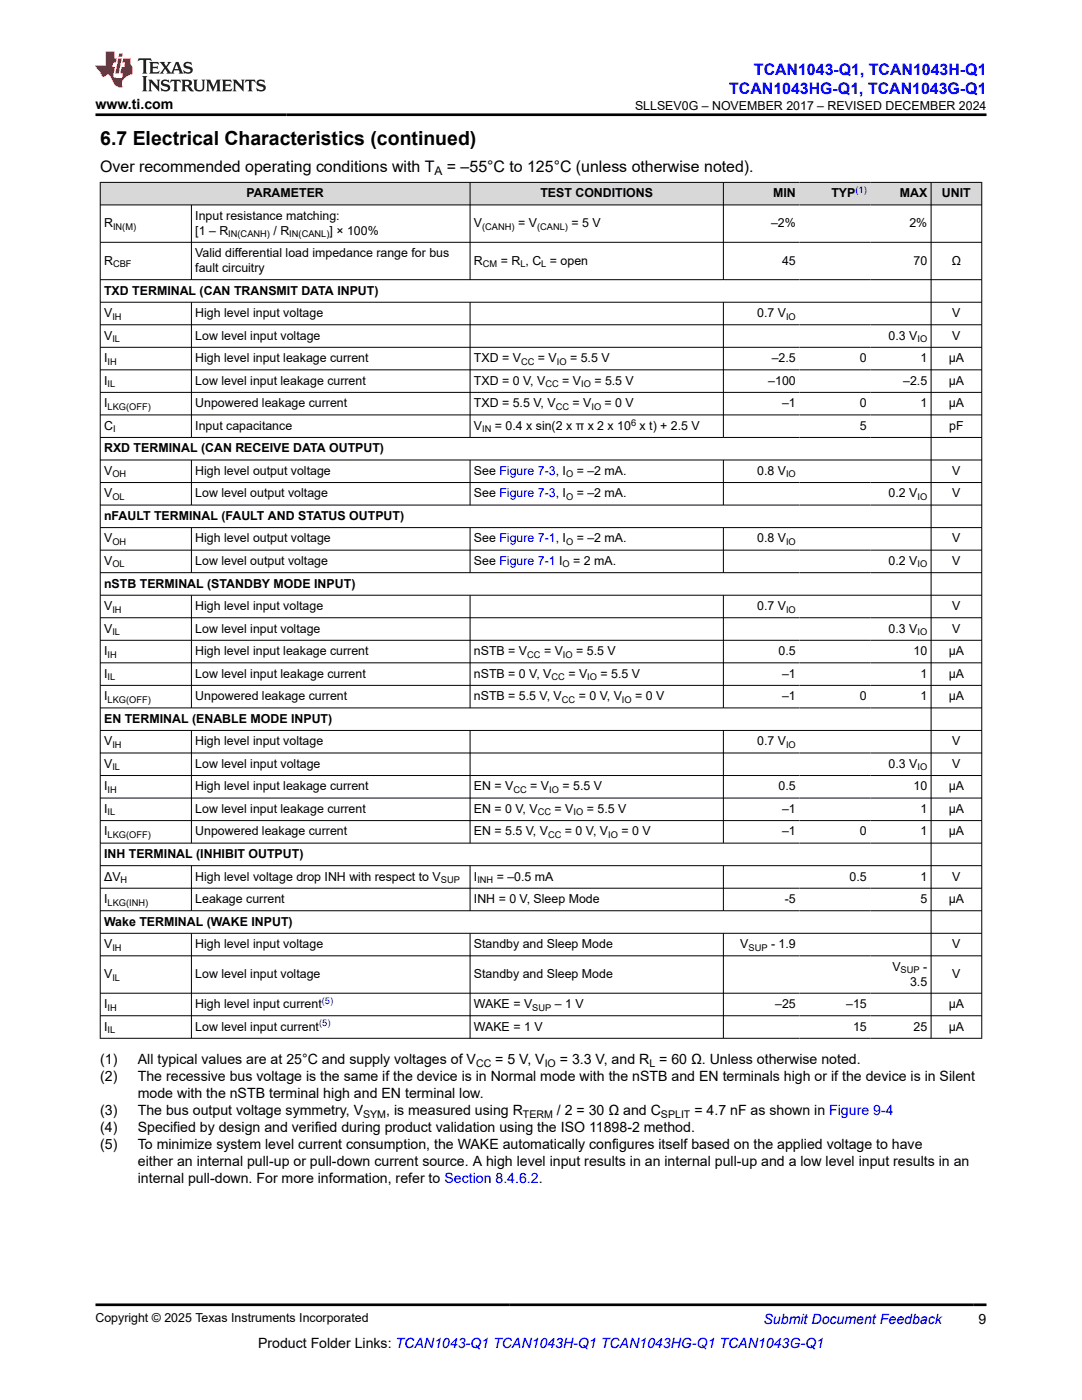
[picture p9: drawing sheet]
<svg xmlns="http://www.w3.org/2000/svg" width="216mm" height="279mm" viewBox="0 0 216 279" stroke-linecap="round" stroke-linejoin="round" font-family="sans-serif">
<defs><g id="words">
<text font-size="3.9" x="20" y="28.8">6.7 Electrical Characteristics (continued)</text>
<g font-size="3.2" fill="#00f">
<text x="150.4" y="14.9">TCAN1043-Q1, TCAN1043H-Q1</text>
<text x="145.5" y="18.7">TCAN1043HG-Q1, TCAN1043G-Q1</text>
</g>
<g font-size="3.2">
<text x="20" y="34.3">Over recommended operating conditions with T</text>
<text x="89.2" y="34.3">= –55°C to 125°C (unless otherwise noted).</text>
</g>
<g font-size="2.8">
<text x="19.1" y="21.8">www.ti.com</text>
<text x="20" y="215.8">(2)</text>
<text x="20" y="212.4">(1)</text>
<text x="27.5" y="212.4">All typical values are at 25°C and supply voltages of V</text>
<text x="27.5" y="215.8">The recessive bus voltage is the same if the device is in Normal mode with the nSTB and EN terminals high or if the device is in Silent</text>
<text x="98.8" y="212.4">= 5 V, V</text>
<text x="111.7" y="212.4">= 3.3 V, and R = 60 Ω. Unless otherwise noted.</text>
<text x="27.5" y="219.1">mode with the nSTB terminal high and EN terminal low.</text>
<text x="20" y="225.9">(4)</text>
<text x="20" y="222.5">(3)</text>
<text x="27.5" y="225.9">Specified by design and verified during product validation using the ISO 11898-2 method.</text>
<text x="27.5" y="222.5">The bus output voltage symmetry, V</text>
<text x="77.1" y="222.5">, is measured using R</text>
<text x="111.1" y="222.5">/ 2 = 30 Ω and C</text>
<text x="138.6" y="222.5">= 4.7 nF as shown in Figure 9-4</text>
<text x="20" y="229.3">(5)</text>
<text x="27.5" y="229.3">To minimize system level current consumption, the WAKE automatically configures itself based on the applied voltage to have</text>
<text x="27.5" y="232.7">either an internal pull-up or pull-down current source. A high level input results in an internal pull-up and a low level input results in an</text>
<text x="27.5" y="236.1">internal pull-down. For more information, refer to Section 8.4.6.2.</text>
<text x="51.5" y="269">Product Folder Links: TCAN1043-Q1 TCAN1043H-Q1 TCAN1043HG-Q1 TCAN1043G-Q1</text>
<text x="195.3" y="264.2">9</text>
</g>
<text font-size="2.8" fill="#00f" x="152.4" y="264.2">Submit Document Feedback</text>
<g font-size="2.5">
<text x="126.7" y="21.9">SLLSEV0G – NOVEMBER 2017 – REVISED DECEMBER 2024</text>
<text x="49.2" y="39.4">PARAMETER</text>
<text x="107.8" y="39.4">TEST CONDITIONS</text>
<text x="154.3" y="39.4">MIN</text>
<text x="165.9" y="39.4">TYP</text>
<text x="179.5" y="39.4">MAX</text>
<text x="188" y="39.4">UNIT</text>
<text x="20.8" y="45.3">R</text>
<text x="39" y="43.9">Input resistance matching:</text>
<text x="39" y="46.8">[1 – R</text>
<text x="54.6" y="46.8">/ R</text>
<text x="65.8" y="46.8">] × 100%</text>
<text x="94.6" y="45.3">V</text>
<text x="103.4" y="45.3">= V</text>
<text x="114" y="45.3">= 5 V</text>
<text x="153.9" y="45.3">–2%</text>
<text x="181.5" y="45.3">2%</text>
<text x="20.8" y="52.8">R</text>
<text x="39" y="51.3">Valid differential load impedance range for bus</text>
<text x="94.6" y="52.8">R</text>
<text x="99.9" y="52.8">= R , C = open</text>
<text x="156.1" y="52.8">45</text>
<text x="182.3" y="52.8">70</text>
<text x="189.9" y="52.8">Ω</text>
<text x="20.8" y="58.8">TXD TERMINAL (CAN TRANSMIT DATA INPUT)</text>
<text x="39" y="54.3">fault circuitry</text>
<text x="20.8" y="63.3">V</text>
<text x="39" y="63.3">High level input voltage</text>
<text x="151.1" y="63.3">0.7 V</text>
<text x="190" y="63.3">V</text>
<text x="20.8" y="67.8">V</text>
<text x="39" y="67.8">Low level input voltage</text>
<text x="177.3" y="67.8">0.3 V</text>
<text x="190" y="67.8">V</text>
<text x="20.8" y="72.3">I</text>
<text x="20.8" y="76.8">I</text>
<text x="39" y="72.3">High level input leakage current</text>
<text x="39" y="76.8">Low level input leakage current</text>
<text x="94.6" y="72.3">TXD = V</text>
<text x="94.6" y="76.8">TXD = 0 V, V</text>
<text x="107.3" y="72.3">= V</text>
<text x="112.2" y="76.8">= V</text>
<text x="113.7" y="72.3">= 5.5 V</text>
<text x="118.6" y="76.8">= 5.5 V</text>
<text x="153.3" y="76.8">–100</text>
<text x="154" y="72.3">–2.5</text>
<text x="171.6" y="72.3">0</text>
<text x="180.2" y="76.8">–2.5</text>
<text x="183.7" y="72.3">1</text>
<text x="189.3" y="72.3">µA</text>
<text x="189.3" y="76.8">µA</text>
<text x="20.8" y="81.3">I</text>
<text x="39" y="81.3">Unpowered leakage current</text>
<text x="94.6" y="81.3">TXD = 5.5 V, V</text>
<text x="114.2" y="81.3">= V</text>
<text x="120.7" y="81.3">= 0 V</text>
<text x="156.1" y="81.3">–1</text>
<text x="171.6" y="81.3">0</text>
<text x="183.7" y="81.3">1</text>
<text x="189.3" y="81.3">µA</text>
<text x="20.8" y="85.8">C</text>
<text x="39" y="85.8">Input capacitance</text>
<text x="94.6" y="85.8">V</text>
<text x="98.8" y="85.8">= 0.4 x sin(2 x π x 2 x 10 x t) + 2.5 V</text>
<text x="171.6" y="85.8">5</text>
<text x="189.4" y="85.8">pF</text>
<text x="20.8" y="90.3">RXD TERMINAL (CAN RECEIVE DATA OUTPUT)</text>
<text x="20.8" y="94.8">V</text>
<text x="39" y="94.8">High level output voltage</text>
<text x="94.6" y="94.8">See Figure 7-3, I</text>
<text x="115.1" y="94.8">= –2 mA.</text>
<text x="151.1" y="94.8">0.8 V</text>
<text x="190" y="94.8">V</text>
<text x="20.8" y="99.3">V</text>
<text x="39" y="99.3">Low level output voltage</text>
<text x="94.6" y="99.3">See Figure 7-3, I</text>
<text x="115.1" y="99.3">= –2 mA.</text>
<text x="177.3" y="99.3">0.2 V</text>
<text x="190" y="99.3">V</text>
<text x="20.8" y="103.8">nFAULT TERMINAL (FAULT AND STATUS OUTPUT)</text>
<text x="20.8" y="108.3">V</text>
<text x="20.8" y="112.8">V</text>
<text x="39" y="108.3">High level output voltage</text>
<text x="39" y="112.8">Low level output voltage</text>
<text x="94.6" y="108.3">See Figure 7-1, I</text>
<text x="94.6" y="112.8">See Figure 7-1 I</text>
<text x="114.4" y="112.8">= 2 mA.</text>
<text x="115.1" y="108.3">= –2 mA.</text>
<text x="151.1" y="108.3">0.8 V</text>
<text x="177.3" y="112.8">0.2 V</text>
<text x="190" y="108.3">V</text>
<text x="190" y="112.8">V</text>
<text x="20.8" y="117.3">nSTB TERMINAL (STANDBY MODE INPUT)</text>
<text x="20.8" y="121.7">V</text>
<text x="39" y="121.7">High level input voltage</text>
<text x="151.1" y="121.7">0.7 V</text>
<text x="190" y="121.7">V</text>
<text x="20.8" y="126.2">V</text>
<text x="20.8" y="130.7">I</text>
<text x="39" y="126.2">Low level input voltage</text>
<text x="39" y="130.7">High level input leakage current</text>
<text x="94.6" y="130.7">nSTB = V</text>
<text x="108.6" y="130.7">= V</text>
<text x="115" y="130.7">= 5.5 V</text>
<text x="155.4" y="130.7">0.5</text>
<text x="177.3" y="126.2">0.3 V</text>
<text x="182.3" y="130.7">10</text>
<text x="189.3" y="130.7">µA</text>
<text x="190" y="126.2">V</text>
<text x="20.8" y="135.2">I</text>
<text x="39" y="135.2">Low level input leakage current</text>
<text x="94.6" y="135.2">nSTB = 0 V, V</text>
<text x="113.4" y="135.2">= V</text>
<text x="119.8" y="135.2">= 5.5 V</text>
<text x="156.1" y="135.2">–1</text>
<text x="183.7" y="135.2">1</text>
<text x="189.3" y="135.2">µA</text>
<text x="20.8" y="139.7">I</text>
<text x="39" y="139.7">Unpowered leakage current</text>
<text x="94.6" y="139.7">nSTB = 5.5 V, V</text>
<text x="115.5" y="139.7">= 0 V, V</text>
<text x="126.7" y="139.7">= 0 V</text>
<text x="156.1" y="139.7">–1</text>
<text x="171.6" y="139.7">0</text>
<text x="183.7" y="139.7">1</text>
<text x="189.3" y="139.7">µA</text>
<text x="20.8" y="144.2">EN TERMINAL (ENABLE MODE INPUT)</text>
<text x="20.8" y="148.7">V</text>
<text x="39" y="148.7">High level input voltage</text>
<text x="151.1" y="148.7">0.7 V</text>
<text x="190" y="148.7">V</text>
<text x="20.8" y="153.2">V</text>
<text x="39" y="153.2">Low level input voltage</text>
<text x="177.3" y="153.2">0.3 V</text>
<text x="190" y="153.2">V</text>
<text x="20.8" y="157.7">I</text>
<text x="39" y="157.7">High level input leakage current</text>
<text x="94.6" y="157.7">EN = V</text>
<text x="105.8" y="157.7">= V</text>
<text x="112.2" y="157.7">= 5.5 V</text>
<text x="155.4" y="157.7">0.5</text>
<text x="182.3" y="157.7">10</text>
<text x="189.3" y="157.7">µA</text>
<text x="20.8" y="162.2">I</text>
<text x="20.8" y="166.7">I</text>
<text x="39" y="162.2">Low level input leakage current</text>
<text x="39" y="166.7">Unpowered leakage current</text>
<text x="94.6" y="162.2">EN = 0 V, V</text>
<text x="94.6" y="166.7">EN = 5.5 V, V</text>
<text x="110.7" y="162.2">= V</text>
<text x="112.7" y="166.7">= 0 V, V</text>
<text x="117.1" y="162.2">= 5.5 V</text>
<text x="124" y="166.7">= 0 V</text>
<text x="156.1" y="162.2">–1</text>
<text x="156.1" y="166.7">–1</text>
<text x="171.6" y="166.7">0</text>
<text x="183.7" y="162.2">1</text>
<text x="183.7" y="166.7">1</text>
<text x="189.3" y="162.2">µA</text>
<text x="189.3" y="166.7">µA</text>
<text x="20.8" y="171.2">INH TERMINAL (INHIBIT OUTPUT)</text>
<text x="20.8" y="175.7">ΔV</text>
<text x="39" y="175.7">High level voltage drop INH with respect to V</text>
<text x="94.6" y="175.7">I</text>
<text x="99.1" y="175.7">= –0.5 mA</text>
<text x="169.5" y="175.7">0.5</text>
<text x="183.7" y="175.7">1</text>
<text x="190" y="175.7">V</text>
<text x="20.8" y="180.2">I</text>
<text x="20.8" y="184.7">Wake TERMINAL (WAKE INPUT)</text>
<text x="39" y="180.2">Leakage current</text>
<text x="94.6" y="180.2">INH = 0 V, Sleep Mode</text>
<text x="156.6" y="180.2">-5</text>
<text x="183.7" y="180.2">5</text>
<text x="189.3" y="180.2">µA</text>
<text x="20.8" y="189.2">V</text>
<text x="39" y="189.2">High level input voltage</text>
<text x="94.6" y="189.2">Standby and Sleep Mode</text>
<text x="147.7" y="189.2">V</text>
<text x="153.9" y="189.2">- 1.9</text>
<text x="190" y="189.2">V</text>
<text x="20.8" y="195.2">V</text>
<text x="39" y="195.2">Low level input voltage</text>
<text x="94.6" y="195.2">Standby and Sleep Mode</text>
<text x="178.1" y="193.7">V</text>
<text x="181.6" y="196.7">3.5</text>
<text x="184.2" y="193.7">-</text>
<text x="190" y="195.2">V</text>
<text x="20.8" y="201.2">I</text>
<text x="39" y="201.2">High level input current</text>
<text x="94.6" y="201.2">WAKE = V</text>
<text x="110.7" y="201.2">– 1 V</text>
<text x="154.7" y="201.2">–25</text>
<text x="168.8" y="201.2">–15</text>
<text x="189.3" y="201.2">µA</text>
<text x="20.8" y="205.7">I</text>
<text x="39" y="205.7">Low level input current</text>
<text x="94.6" y="205.7">WAKE = 1 V</text>
<text x="170.2" y="205.7">15</text>
<text x="182.3" y="205.7">25</text>
<text x="189.3" y="205.7">µA</text>
<text x="19.1" y="263.9">Copyright © 2025 Texas Instruments Incorporated</text>
</g>
<text font-size="2.4" x="86.7" y="34.9">A</text>
<g font-size="2.1">
<text x="95" y="212.9">CC</text>
<text x="108.7" y="212.9">IO</text>
<text x="129.6" y="212.9">L</text>
<text x="72.5" y="223.1">SYM</text>
<text x="104.3" y="223.1">TERM</text>
<text x="131.9" y="223.1">SPLIT</text>
</g>
<g font-size="1.9" fill="#00f">
<text x="170.7" y="38.5">(1)</text>
<text x="64.2" y="200.4">(5)</text>
<text x="63.7" y="204.9">(5)</text>
</g>
<g font-size="1.9">
<text x="22.6" y="45.8">IN(M)</text>
<text x="45.6" y="47.3">IN(CANH)</text>
<text x="57.7" y="47.3">IN(CANL)</text>
<text x="96.2" y="45.8">(CANH)</text>
<text x="107.2" y="45.8">(CANL)</text>
<text x="22.6" y="53.3">CBF</text>
<text x="96.3" y="53.3">CM</text>
<text x="103.8" y="53.3">L</text>
<text x="108" y="53.3">L</text>
<text x="22.4" y="63.8">IH</text>
<text x="156.8" y="63.8">IO</text>
<text x="22.4" y="68.3">IL</text>
<text x="183.1" y="68.3">IO</text>
<text x="21.5" y="72.8">IH</text>
<text x="21.5" y="77.3">IL</text>
<text x="104" y="72.8">CC</text>
<text x="108.8" y="77.3">CC</text>
<text x="111.1" y="72.8">IO</text>
<text x="116" y="77.3">IO</text>
<text x="21.5" y="81.8">LKG(OFF)</text>
<text x="110.9" y="81.8">CC</text>
<text x="118" y="81.8">IO</text>
<text x="22.6" y="86.3">I</text>
<text x="96.2" y="86.3">IN</text>
<text x="125.9" y="84.9">6</text>
<text x="22.4" y="95.3">OH</text>
<text x="113" y="95.3">O</text>
<text x="156.8" y="95.3">IO</text>
<text x="22.4" y="99.8">OL</text>
<text x="113" y="99.8">O</text>
<text x="183.1" y="99.8">IO</text>
<text x="22.4" y="108.7">OH</text>
<text x="22.4" y="113.2">OL</text>
<text x="112.3" y="113.2">O</text>
<text x="113" y="108.7">O</text>
<text x="156.8" y="108.7">IO</text>
<text x="183.1" y="113.2">IO</text>
<text x="22.4" y="122.2">IH</text>
<text x="156.8" y="122.2">IO</text>
<text x="21.5" y="131.2">IH</text>
<text x="22.4" y="126.7">IL</text>
<text x="105.2" y="131.2">CC</text>
<text x="112.3" y="131.2">IO</text>
<text x="183.1" y="126.7">IO</text>
<text x="21.5" y="135.7">IL</text>
<text x="110.1" y="135.7">CC</text>
<text x="117.2" y="135.7">IO</text>
<text x="21.5" y="140.2">LKG(OFF)</text>
<text x="112.1" y="140.2">CC</text>
<text x="124.1" y="140.2">IO</text>
<text x="22.4" y="149.2">IH</text>
<text x="156.8" y="149.2">IO</text>
<text x="22.4" y="153.7">IL</text>
<text x="183.1" y="153.7">IO</text>
<text x="21.5" y="158.2">IH</text>
<text x="102.5" y="158.2">CC</text>
<text x="109.6" y="158.2">IO</text>
<text x="21.5" y="162.7">IL</text>
<text x="21.5" y="167.2">LKG(OFF)</text>
<text x="107.3" y="162.7">CC</text>
<text x="109.4" y="167.2">CC</text>
<text x="114.4" y="162.7">IO</text>
<text x="121.4" y="167.2">IO</text>
<text x="24.1" y="176.2">H</text>
<text x="88" y="176.2">SUP</text>
<text x="95.3" y="176.2">INH</text>
<text x="21.5" y="180.7">LKG(INH)</text>
<text x="22.4" y="189.7">IH</text>
<text x="149.4" y="189.7">SUP</text>
<text x="22.4" y="195.7">IL</text>
<text x="179.7" y="194.2">SUP</text>
<text x="21.5" y="201.7">IH</text>
<text x="106.2" y="201.7">SUP</text>
<text x="21.5" y="206.2">IL</text>
</g>
</g></defs>
<g fill="#d8d8d8">
<path d="M20 36.4h175.9v4.5h-175.9z" fill-rule="evenodd"/>
<path d="M20.1 36.5h73.6v4.3h-73.6z" fill-rule="evenodd"/>
<path d="M93.9 36.5h50.4v4.3h-50.4z" fill-rule="evenodd"/>
<path d="M144.4 36.5h15.1v4.3h-15.1z" fill-rule="evenodd"/>
<path d="M159.5 36.5h14.2v4.3h-14.2z" fill-rule="evenodd"/>
<path d="M173.7 36.5h12v4.3h-12z" fill-rule="evenodd"/>
<path d="M185.9 36.5h9.9v4.3h-9.9z" fill-rule="evenodd"/>
</g>
<g fill="none" stroke="#000" stroke-width=".2">
<path d="M19.9 36.4h176.1M20 36.3v171M93.8 36.3v19.6M144.3 36.3v19.6M185.8 36.3v171M195.9 36.3v171M19.9 40.9h176.1M19.9 48.4h176.1M19.9 55.8h176.1M38.2 40.9v15M19.9 60.3h176.1M19.9 64.8h176.1"/>
<path d="M19.9 69.3h176.1M19.9 73.8h176.1M19.9 78.3h176.1M38.2 60.3v27.1M93.8 60.3v27.1M144.3 60.3v27.1M19.9 82.8h176.1M19.9 87.3h176.1M19.9 91.8h176.1M19.9 96.3h176.1M38.2 91.8v9.1M93.8 91.8v9.1"/>
<path d="M144.3 91.8v9.1M19.9 100.8h176.1M19.9 105.3h176.1M19.9 109.8h176.1M19.9 114.3h176.1M19.9 118.8h176.1M38.2 105.3v9.1M38.2 118.8v22.5M93.8 105.3v9.1M93.8 118.8v22.5M144.3 105.3v9.1M144.3 118.8v22.5"/>
<path d="M19.9 123.3h176.1M19.9 127.8h176.1M19.9 132.3h176.1M19.9 136.8h176.1M19.9 141.3h176.1M19.9 145.8h176.1M19.9 150.3h176.1M19.9 154.8h176.1M19.9 159.3h176.1M38.2 145.8v22.5M93.8 145.8v22.5M144.3 145.8v22.5"/>
<path d="M19.9 163.8h176.1M19.9 168.3h176.1M19.9 172.8h176.1M19.9 177.3h176.1M38.2 172.8v9M93.8 172.8v9M144.3 172.8v9M19.9 181.8h176.1M19.9 186.3h176.1M19.9 190.8h176.1M19.9 198.2h176.1M38.2 186.3v21"/>
<path d="M93.8 186.3v21M144.3 186.3v21M19.9 202.7h176.1M19.9 207.2h176.1"/>
</g>
<path d="M27.7 11.6l-.2 .6 .5-.2h.6v.1v2.2l-.2 .4h1l-.2-.4v-2.2v-.1h.5l.5 .2-.1-.6zM29.8 12.4l.2 .3v1.6l-.2 .4h1.9l.1-.6a1.08 1.08 0 0 1-1.3 .2v-.7h.6l.4 .2v-.7l-.4 .2h-.6v-.5l.2-.2a1 1 0 0 1 1 .3l-.1-.5zM31.8 12.4l1 1.1-1 1.2h.9l-.2-.2 .4-.8 .5 .8-.2 .2h1.6l-.2-.2 .1-.5h1l.1 .5-.1 .2h.9l-.2-.4-.8-1.9h-.5l-1 2.1-.8-1.1 .9-1h-.8l.2 .2-.5 .6-.3-.6 .1-.2zM35.2 12.8l.4 1h-.8zM36.8 12.5a.65 .65 0 0 0-.2 .7 .65 .65 0 0 0 .6 .5l.7 .1 .1 .3a.79 .79 0 0 1-.7 .4 .79 .79 0 0 1-.7-.5l.1 .7 .2-.1a.93 .93 0 0 0 1.1 0 .93 .93 0 0 0 .4-.9 1.46 1.46 0 0 0-1.2-.6l-.1-.3a1.09 1.09 0 0 1 1.2 .2l-.2-.6-.1 .1-.6-.2zM28.4 15.2l.2 .4v2.2l-.2 .4h1l-.2-.4v-2.2l.2-.4zM29.6 15.9l.2 .4v1.5l-.2 .4h.8l-.3-.4v-1.3l1.7 1.8v-2l.2-.4h-.8l.2 .2 .1 1.1-1.2-1.3zM32.3 16a.65 .65 0 0 0-.2 .8 .65 .65 0 0 0 .7 .4l.6 .2 .1 .2a.79 .79 0 0 1-.7 .4 .79 .79 0 0 1-.7-.5l.1 .7 .2-.1a.93 .93 0 0 0 1.1 .1 .93 .93 0 0 0 .4-1 1.46 1.46 0 0 0-1.2-.5l-.1-.4a1.09 1.09 0 0 1 1.2 .2l-.2-.6-.1 .1-.6-.1zM34.1 15.9l-.1 .6a.63 .63 0 0 1 .7-.3l.1 1.6-.3 .4h1l-.2-.4v-1.6a.66 .66 0 0 1 .8 .3l-.1-.6zM36.2 15.9l.2 .4v1.5l-.2 .4h.9l-.2-.2v-.7h.5l.1 .2a.79 .79 0 0 0 1.2 .6l-1-.9a.61 .61 0 0 0 .6-.6 .61 .61 0 0 0-.5-.7zM36.9 16.2h.2a.47 .47 0 0 1 .5 .1 .47 .47 0 0 1 .1 .5l-.2 .1-.6 .1zM38.5 15.9l.2 .2a2.27 2.27 0 0 0 .4 2 1.04 1.04 0 0 0 1.7-.7v-1.3l.2-.2h-.8l.2 .4v1.1a.6 .6 0 0 1-.6 .6 .6 .6 0 0 1-.6-.6v-1.1l.3-.4zM41.1 15.9l.2 .4v1.5l-.2 .4h.7l-.2-.4v-1.4l.9 1.9 .8-1.9v1.4l-.2 .4h1l-.3-.4v-1.5l.3-.4h-.8l-.7 1.5-.7-1.5zM44.3 15.9l.2 .4v1.5l-.2 .4h1.9l.1-.6a1.09 1.09 0 0 1-1.3 .2v-.7h.6l.4 .2v-.6l-.4 .2h-.6v-.6l.2-.1a1.01 1.01 0 0 1 1 .3l-.1-.6zM46.4 15.9l.3 .4v1.5l-.3 .4h.8l-.2-.4v-1.3l1.6 1.8v-2l.2-.4h-.7l.2 .2v1.1l-1.2-1.3zM49 15.9l-.1 .6a.63 .63 0 0 1 .8-.3v1.6l-.3 .4h1l-.2-.4v-1.6a.66 .66 0 0 1 .8 .3l-.1-.6zM51.4 16a.65 .65 0 0 0-.2 .8 .65 .65 0 0 0 .6 .4l.6 .2 .2 .2a.79 .79 0 0 1-.8 .4 .79 .79 0 0 1-.6-.5l.1 .7 .2-.1a.93 .93 0 0 0 1 .1 .93 .93 0 0 0 .5-1 1.46 1.46 0 0 0-1.3-.5l-.1-.4a1.09 1.09 0 0 1 1.3 .2l-.2-.6-.2 .1-.5-.1z" fill="#231f20"/>
<path d="M21.1 10.3v2.7h-2v.4l.9 1a.95 .95 0 0 0 .9 .9 .59 .59 0 0 1 .6-.4 .59 .59 0 0 1 .5 .3l.4 .8a1.59 1.59 0 0 0 2.1 1.4 1.61 1.61 0 0 1 1-2.3l1-.3-.1-1.5a1.59 1.59 0 0 1-.4-1.7h-1.4l-.2 .9h.5l-.1 .9h-.5l-.2 .9v.3l.4 .1-.2 .9h-.6a.73 .73 0 0 1-1.1-.7l.3-1.5h-.5l.2-.9h.5l.2-.9h-.5v-1.3zM23.6 11.6l-.6 3.1h.7l.6-3.1zM23.8 10.7l-.1 .6h.7l.1-.6z" fill="#ed1c24"/>
<path d="M19.1 22.9h177.8M19.1 260.4h177.8" fill="none" stroke="#000" stroke-width=".53"/>
<use href="#words"/>
</svg>
